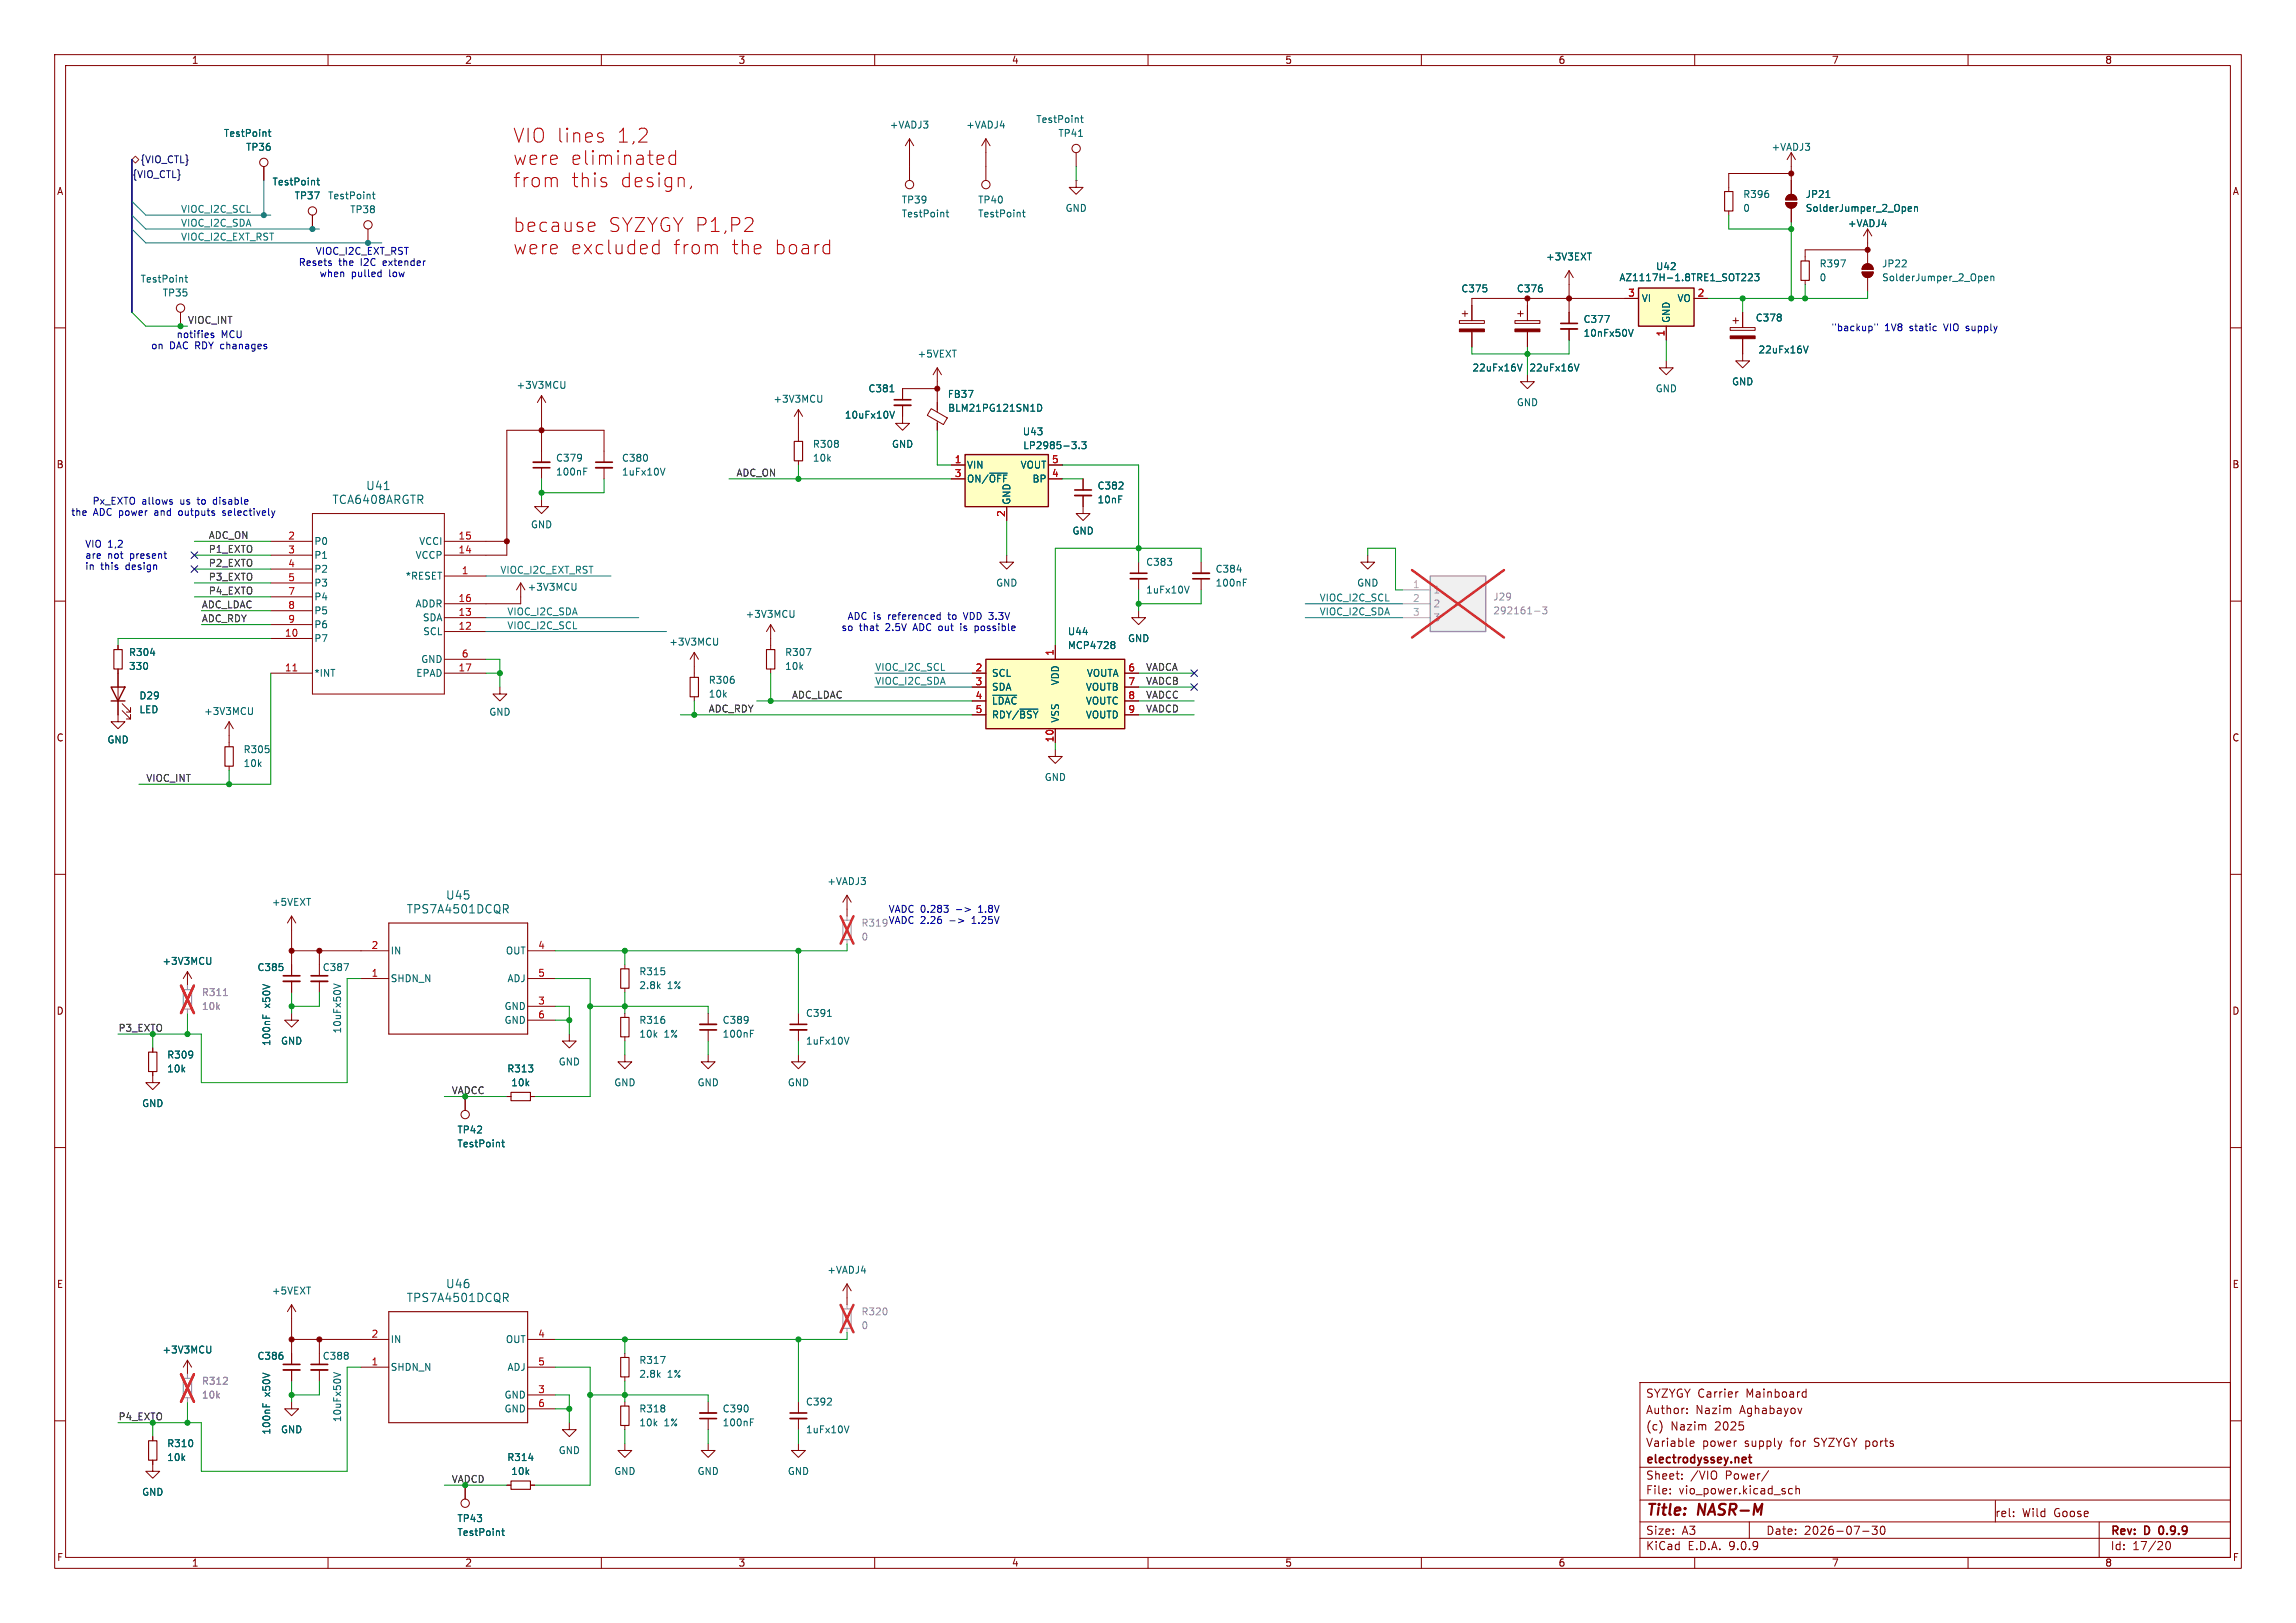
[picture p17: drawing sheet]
<svg xmlns="http://www.w3.org/2000/svg" width="420mm" height="297mm" viewBox="0 0 420 297" stroke-linecap="round" stroke-linejoin="round" font-family="sans-serif">
<defs><g id="words">
<g font-size="3.5" fill="#c20000">
<text x="93.7" y="26.3">VIO lines</text>
<text x="112.6" y="26.3">1,2</text>
<text x="93.7" y="30.4">were</text>
<text x="93.7" y="34.5">from</text>
<text x="104.2" y="30.4">eliminated</text>
<text x="104.3" y="34.5">this</text>
<text x="113.2" y="34.5">design,</text>
<text x="93.7" y="42.7">because</text>
<text x="93.7" y="46.8">were</text>
<text x="104.2" y="46.8">excluded</text>
<text x="111.1" y="42.7">SYZYGY P1,P2</text>
<text x="122.9" y="46.8">from</text>
<text x="133.5" y="46.8">the</text>
<text x="141.3" y="46.8">board</text>
</g>
<g font-size="2.8" fill="#840000">
<text x="301" y="277.9">Title:</text>
<text x="310.6" y="277.9">NASR-M</text>
</g>
<g font-size="2.1" fill="#006464">
<text x="66.9" y="89.9">U41</text>
<text x="60.7" y="92.4">TCA6408ARGTR</text>
<text x="74.3" y="167.4">TPS7A4501DCQR</text>
<text x="81.5" y="164.8">U45</text>
<text x="74.3" y="238.5">TPS7A4501DCQR</text>
<text x="81.5" y="235.9">U46</text>
</g>
<g font-size="2.1" fill="#840000">
<text x="301" y="256">SYZYGY Carrier</text>
<text x="319.4" y="256">Mainboard</text>
<text x="301" y="262">(c)</text>
<text x="301" y="259">Author:</text>
<text x="305.6" y="262">Nazim</text>
<text x="310.1" y="259">Nazim</text>
<text x="313.7" y="262">2025</text>
<text x="318.3" y="259">Aghabayov</text>
<text x="301" y="268.2">electrodyssey.net</text>
<text x="301" y="265">Variable</text>
<text x="311.4" y="265">power</text>
<text x="319.2" y="265">supply</text>
<text x="327.7" y="265">for</text>
<text x="332.1" y="265">SYZYGY ports</text>
<text x="301" y="273.7">File:</text>
<text x="301" y="271">Sheet:</text>
<text x="307.1" y="273.7">vio_power.kicad_sch</text>
<text x="309.2" y="271">/VIO</text>
<text x="315.7" y="271">Power/</text>
<text x="301" y="281.1">Size:</text>
<text x="307.6" y="281.1">A3</text>
<text x="323" y="281.1">Date:</text>
<text x="330" y="281.1">2026-07-30</text>
<text x="364.9" y="277.8">rel:</text>
<text x="369.9" y="277.8">Wild</text>
<text x="375.8" y="277.8">Goose</text>
<text x="386" y="281.3">Rev:</text>
<text x="392.4" y="281.3">D</text>
<text x="395.6" y="281.3">0.9.9</text>
<text x="301" y="283.9">KiCad</text>
<text x="308.7" y="283.9">E.D.A.</text>
<text x="316.3" y="283.9">9.0.9</text>
<text x="386" y="283.9">Id:</text>
<text x="390.1" y="283.9">17/20</text>
</g>
<g font-size="1.8" fill="#840000">
<text x="35" y="11.9">1</text>
<text x="85" y="11.9">2</text>
<text x="135" y="11.9">3</text>
<text x="185" y="11.9">4</text>
<text x="235" y="11.9">5</text>
<text x="285" y="11.9">6</text>
<text x="335" y="11.9">7</text>
<text x="385" y="11.9">8</text>
<text x="10.3" y="35.9">A</text>
<text x="408.3" y="35.9">A</text>
<text x="10.3" y="85.9">B</text>
<text x="408.2" y="85.9">B</text>
<text x="10.3" y="135.9">C</text>
<text x="408.2" y="135.9">C</text>
<text x="10.3" y="185.9">D</text>
<text x="408.2" y="185.9">D</text>
<text x="10.3" y="235.9">E</text>
<text x="408.3" y="235.9">E</text>
<text x="10.3" y="285.9">F</text>
<text x="35" y="286.9">1</text>
<text x="85" y="286.9">2</text>
<text x="135" y="286.9">3</text>
<text x="185" y="286.9">4</text>
<text x="235" y="286.9">5</text>
<text x="285" y="286.9">6</text>
<text x="335" y="286.9">7</text>
<text x="385" y="286.9">8</text>
<text x="408.3" y="285.9">F</text>
</g>
<g font-size="1.8" fill="#006464">
<text x="162.7" y="23.7">+VADJ3</text>
<text x="176.6" y="23.7">+VADJ4</text>
<text x="189.5" y="22.7">TestPoint</text>
<text x="40.9" y="25.2">TestPoint</text>
<text x="44.9" y="27.8">TP36</text>
<text x="193.5" y="25.2">TP41</text>
<text x="324" y="27.8">+VADJ3</text>
<text x="49.8" y="34.1">TestPoint</text>
<text x="53.8" y="36.7">TP37</text>
<text x="59.9" y="36.7">TestPoint</text>
<text x="64" y="39.2">TP38</text>
<text x="164.9" y="40">TestPoint</text>
<text x="164.9" y="37.4">TP39</text>
<text x="178.8" y="40">TestPoint</text>
<text x="178.8" y="37.4">TP40</text>
<text x="194.8" y="39">GND</text>
<text x="318.8" y="36.4">R396</text>
<text x="318.8" y="39">0</text>
<text x="330.2" y="36.4">JP21</text>
<text x="330.2" y="39">SolderJumper_2_Open</text>
<text x="337.9" y="41.8">+VADJ4</text>
<text x="282.7" y="47.9">+3V3EXT</text>
<text x="25.6" y="51.9">TestPoint</text>
<text x="267.2" y="53.7">C375</text>
<text x="277.4" y="53.7">C376</text>
<text x="296.1" y="51.7">AZ1117H-1.8TRE1_SOT223</text>
<text x="302.8" y="49.6">U42</text>
<text x="332.7" y="49.1">R397</text>
<text x="332.7" y="51.7">0</text>
<text x="344.2" y="49.1">JP22</text>
<text x="344.2" y="51.7">SolderJumper_2_Open</text>
<text x="29.7" y="54.5">TP35</text>
<text x="289.6" y="59.3">C377</text>
<text x="300.2" y="55.5">VI</text>
<text x="305.7" y="59.2" transform="rotate(-90 305.7 59.2)">GND</text>
<text x="306.7" y="55.5">VO</text>
<text x="321.1" y="59">C378</text>
<text x="167.8" y="65.6">+5VEXT</text>
<text x="289.6" y="61.8">10nFx50V</text>
<text x="321.6" y="64.9">22uFx16V</text>
<text x="94.4" y="71.3">+3V3MCU</text>
<text x="158.8" y="72">C381</text>
<text x="269.2" y="68.2">22uFx16V</text>
<text x="279.7" y="68.2">22uFx16V</text>
<text x="302.8" y="72">GND</text>
<text x="316.7" y="70.7">GND</text>
<text x="141.4" y="73.9">+3V3MCU</text>
<text x="154.4" y="76.8">10uFx10V</text>
<text x="173.3" y="73">FB37</text>
<text x="173.3" y="75.5">BLM21PG121SN1D</text>
<text x="277.4" y="74.5">GND</text>
<text x="148.6" y="82.1">R308</text>
<text x="163.1" y="82.1">GND</text>
<text x="187" y="79.9">U43</text>
<text x="187.1" y="82.4">LP2985-3.3</text>
<text x="101.6" y="84.7">C379</text>
<text x="101.6" y="87.2">100nF</text>
<text x="113.7" y="84.7">C380</text>
<text x="113.7" y="87.2">1uFx10V</text>
<text x="148.6" y="84.7">10k</text>
<text x="176.8" y="86">VIN</text>
<text x="176.8" y="88.5">ON/~{OFF}</text>
<text x="186.6" y="86">VOUT</text>
<text x="188.8" y="88.5">BP</text>
<text x="200.7" y="89.8">C382</text>
<text x="185" y="92.5" transform="rotate(-90 185 92.5)">GND</text>
<text x="200.7" y="92.3">10nF</text>
<text x="57.4" y="99.9">P0</text>
<text x="76.6" y="99.9">VCCI</text>
<text x="97" y="96.9">GND</text>
<text x="196.1" y="98">GND</text>
<text x="57.4" y="102.5">P1</text>
<text x="57.4" y="105">P2</text>
<text x="57.4" y="107.5">P3</text>
<text x="74.1" y="106.3">*RESET</text>
<text x="75.9" y="102.5">VCCP</text>
<text x="182.1" y="107.5">GND</text>
<text x="209.6" y="103.7">C383</text>
<text x="222.3" y="105">C384</text>
<text x="222.3" y="107.5">100nF</text>
<text x="248.2" y="107.5">GND</text>
<text x="57.4" y="110.1">P4</text>
<text x="57.4" y="112.6">P5</text>
<text x="75.9" y="111.4">ADDR</text>
<text x="77.3" y="113.9">SDA</text>
<text x="96.4" y="108.3">+3V3MCU</text>
<text x="136.3" y="113.3">+3V3MCU</text>
<text x="209.6" y="108.8">1uFx10V</text>
<text x="57.4" y="115.2">P6</text>
<text x="57.4" y="117.7">P7</text>
<text x="77.3" y="116.4">SCL</text>
<text x="122.3" y="118.3">+3V3MCU</text>
<text x="195.2" y="116.4">U44</text>
<text x="195.2" y="119">MCP4728</text>
<text x="206.2" y="117.7">GND</text>
<text x="23.5" y="120.2">R304</text>
<text x="23.5" y="122.8">330</text>
<text x="57.4" y="124.1">*INT</text>
<text x="76" y="124.1">EPAD</text>
<text x="77" y="121.5">GND</text>
<text x="129.5" y="125.3">R306</text>
<text x="143.5" y="120.2">R307</text>
<text x="143.5" y="122.8">10k</text>
<text x="181.4" y="124.1">SCL</text>
<text x="193.9" y="125.5" transform="rotate(-90 193.9 125.5)">VDD</text>
<text x="198.7" y="124.1">VOUTA</text>
<text x="25.4" y="130.7">LED</text>
<text x="25.4" y="128.2">D29</text>
<text x="37.2" y="131">+3V3MCU</text>
<text x="89.4" y="131.2">GND</text>
<text x="129.5" y="127.9">10k</text>
<text x="181.4" y="126.6">SDA</text>
<text x="181.4" y="129.1">~{LDAC}</text>
<text x="181.4" y="131.7">RDY/~{BSY}</text>
<text x="198.5" y="126.6">VOUTB</text>
<text x="198.5" y="129.1">VOUTC</text>
<text x="198.5" y="131.7">VOUTD</text>
<text x="19.6" y="136.2">GND</text>
<text x="193.9" y="132.3" transform="rotate(-90 193.9 132.3)">VSS</text>
<text x="44.5" y="138">R305</text>
<text x="44.5" y="140.6">10k</text>
<text x="191" y="143.1">GND</text>
<text x="49.6" y="166">+5VEXT</text>
<text x="151.2" y="162.2">+VADJ3</text>
<text x="29.6" y="176.8">+3V3MCU</text>
<text x="47" y="177.9">C385</text>
<text x="58.9" y="177.9">C387</text>
<text x="71.4" y="174.9">IN</text>
<text x="71.4" y="179.9">SHDN_N</text>
<text x="92.4" y="174.9">OUT</text>
<text x="92.7" y="179.9">ADJ</text>
<text x="116.8" y="178.7">R315</text>
<text x="49.6" y="184.5" transform="rotate(-90 49.6 184.5)">x50V</text>
<text x="92.2" y="185">GND</text>
<text x="116.8" y="181.2">2.8k</text>
<text x="122.1" y="181.2">1%</text>
<text x="49.6" y="191.5" transform="rotate(-90 49.6 191.5)">100nF</text>
<text x="51.3" y="191.4">GND</text>
<text x="62.6" y="189.2" transform="rotate(-90 62.6 189.2)">10uFx50V</text>
<text x="92.2" y="187.6">GND</text>
<text x="116.8" y="187.6">R316</text>
<text x="116.8" y="190.1">10k</text>
<text x="121.5" y="190.1">1%</text>
<text x="132.1" y="187.5">C389</text>
<text x="132.1" y="190.1">100nF</text>
<text x="147.3" y="186.3">C391</text>
<text x="147.3" y="191.4">1uFx10V</text>
<text x="30.5" y="193.9">R309</text>
<text x="30.5" y="196.4">10k</text>
<text x="92.7" y="196.4">R313</text>
<text x="102.1" y="195.2">GND</text>
<text x="25.9" y="202.8">GND</text>
<text x="93.4" y="199">10k</text>
<text x="112.3" y="199">GND</text>
<text x="127.5" y="199">GND</text>
<text x="144" y="199">GND</text>
<text x="83.6" y="207.6">TP42</text>
<text x="83.6" y="210.2">TestPoint</text>
<text x="151.2" y="233.3">+VADJ4</text>
<text x="49.6" y="237.1">+5VEXT</text>
<text x="71.4" y="246">IN</text>
<text x="92.4" y="246">OUT</text>
<text x="29.6" y="247.9">+3V3MCU</text>
<text x="47" y="249">C386</text>
<text x="58.9" y="249">C388</text>
<text x="71.4" y="251.1">SHDN_N</text>
<text x="92.7" y="251.1">ADJ</text>
<text x="116.8" y="249.8">R317</text>
<text x="49.6" y="255.6" transform="rotate(-90 49.6 255.6)">x50V</text>
<text x="92.2" y="256.1">GND</text>
<text x="116.8" y="252.3">2.8k</text>
<text x="122.1" y="252.3">1%</text>
<text x="147.3" y="257.4">C392</text>
<text x="49.6" y="262.6" transform="rotate(-90 49.6 262.6)">100nF</text>
<text x="51.3" y="262.5">GND</text>
<text x="62.6" y="260.3" transform="rotate(-90 62.6 260.3)">10uFx50V</text>
<text x="92.2" y="258.7">GND</text>
<text x="116.8" y="258.7">R318</text>
<text x="116.8" y="261.2">10k</text>
<text x="121.5" y="261.2">1%</text>
<text x="132.1" y="258.7">C390</text>
<text x="132.1" y="261.2">100nF</text>
<text x="147.3" y="262.5">1uFx10V</text>
<text x="30.5" y="265">R310</text>
<text x="30.5" y="267.6">10k</text>
<text x="92.7" y="267.6">R314</text>
<text x="102.1" y="266.3">GND</text>
<text x="25.9" y="273.9">GND</text>
<text x="93.4" y="270.1">10k</text>
<text x="112.3" y="270.1">GND</text>
<text x="127.5" y="270.1">GND</text>
<text x="144" y="270.1">GND</text>
<text x="83.6" y="281.3">TestPoint</text>
<text x="83.6" y="278.7">TP43</text>
</g>
<g font-size="1.8" fill="#000084">
<text x="24.1" y="32.7">{VIO_CTL}</text>
<text x="25.6" y="30.1">{VIO_CTL}</text>
</g>
<g font-size="1.8" fill="#008484">
<text x="33" y="41.6">VIOC_I2C_SDA</text>
<text x="33" y="39">VIOC_I2C_SCL</text>
<text x="33" y="44.1">VIOC_I2C_EXT_RST</text>
<text x="91.4" y="105.1">VIOC_I2C_EXT_RST</text>
<text x="92.7" y="112.7">VIOC_I2C_SDA</text>
<text x="241.3" y="112.7">VIOC_I2C_SDA</text>
<text x="241.3" y="110.1">VIOC_I2C_SCL</text>
<text x="92.7" y="115.2">VIOC_I2C_SCL</text>
<text x="160" y="122.8">VIOC_I2C_SCL</text>
<text x="160" y="125.4">VIOC_I2C_SDA</text>
</g>
<g font-size="1.8" fill="#0000c2">
<text x="57.7" y="46.8">VIOC_I2C_EXT_RST</text>
<text x="54.6" y="48.9">Resets</text>
<text x="58.4" y="50.9">when</text>
<text x="62" y="48.9">the</text>
<text x="64.2" y="50.9">pulled</text>
<text x="66.1" y="48.9">I2C</text>
<text x="70.3" y="48.9">extender</text>
<text x="71.3" y="50.9">low</text>
<text x="27.5" y="64.1">on</text>
<text x="31" y="64.1">DAC RDY chanages</text>
<text x="32.2" y="62.1">notifies</text>
<text x="40.5" y="62.1">MCU</text>
<text x="334.9" y="60.8">&quot;backup&quot;</text>
<text x="344.7" y="60.8">1V8</text>
<text x="349.4" y="60.8">static</text>
<text x="355.9" y="60.8">VIO supply</text>
<text x="12.9" y="94.6">the</text>
<text x="16.8" y="92.6">Px_EXTO allows</text>
<text x="17.1" y="94.6">ADC power</text>
<text x="28.5" y="94.6">and</text>
<text x="33.1" y="92.6">us</text>
<text x="33.2" y="94.6">outputs</text>
<text x="36.4" y="92.6">to</text>
<text x="39.5" y="92.6">disable</text>
<text x="41.4" y="94.6">selectively</text>
<text x="15.5" y="100.4">VIO 1,2</text>
<text x="15.5" y="102.5">are</text>
<text x="15.5" y="104.5">in</text>
<text x="18.4" y="104.5">this</text>
<text x="19.7" y="102.5">not</text>
<text x="23.1" y="104.5">design</text>
<text x="23.9" y="102.5">present</text>
<text x="154.9" y="113.6">ADC is</text>
<text x="162.6" y="113.6">referenced</text>
<text x="173.8" y="113.6">to</text>
<text x="176.8" y="113.6">VDD 3.3V</text>
<text x="153.8" y="115.7">so</text>
<text x="157.2" y="115.7">that</text>
<text x="162.1" y="115.7">2.5V</text>
<text x="167.4" y="115.7">ADC out</text>
<text x="176.4" y="115.7">is</text>
<text x="179.2" y="115.7">possible</text>
<text x="162.5" y="167.2">VADC 0.283</text>
<text x="179.3" y="167.2">1.8V</text>
<text x="162.5" y="169.3">VADC 2.26</text>
<text x="178.1" y="169.3">1.25V</text>
</g>
<g font-size="1.8" fill="#0f0f0f">
<text x="34.3" y="59.3">VIOC_INT</text>
<text x="134.6" y="87.3">ADC_ON</text>
<text x="38.1" y="98.7">ADC_ON</text>
<text x="38.1" y="101.3">P1_EXTO</text>
<text x="38.1" y="103.8">P2_EXTO</text>
<text x="38.1" y="106.3">P3_EXTO</text>
<text x="36.8" y="114">ADC_RDY</text>
<text x="36.8" y="111.4">ADC_LDAC</text>
<text x="38.1" y="108.9">P4_EXTO</text>
<text x="209.5" y="125.4">VADCB</text>
<text x="209.5" y="122.8">VADCA</text>
<text x="129.5" y="130.5">ADC_RDY</text>
<text x="144.8" y="127.9">ADC_LDAC</text>
<text x="209.5" y="127.9">VADCC</text>
<text x="209.5" y="130.5">VADCD</text>
<text x="26.7" y="143.2">VIOC_INT</text>
<text x="82.5" y="200.3">VADCC</text>
<text x="82.5" y="271.4">VADCD</text>
</g>
<g font-size="1.8" fill="#a90000">
<text x="297.7" y="54.4">3</text>
<text x="310.4" y="54.4">2</text>
<text x="304.5" y="61.7" transform="rotate(-90 304.5 61.7)">1</text>
<text x="174.6" y="84.8">1</text>
<text x="174.6" y="87.4">3</text>
<text x="192.3" y="84.8">5</text>
<text x="192.3" y="87.4">4</text>
<text x="183.9" y="94.7" transform="rotate(-90 183.9 94.7)">2</text>
<text x="52.6" y="98.8">2</text>
<text x="52.6" y="101.3">3</text>
<text x="83.8" y="98.8">15</text>
<text x="83.8" y="101.3">14</text>
<text x="52.6" y="103.9">4</text>
<text x="52.6" y="106.4">5</text>
<text x="84.4" y="105.2">1</text>
<text x="52.6" y="109">7</text>
<text x="52.6" y="111.5">8</text>
<text x="83.8" y="110.2">16</text>
<text x="83.8" y="112.8">13</text>
<text x="52" y="116.6">10</text>
<text x="52.6" y="114">9</text>
<text x="83.8" y="115.3">12</text>
<text x="52" y="122.9">11</text>
<text x="83.8" y="122.9">17</text>
<text x="84.4" y="120.4">6</text>
<text x="178.4" y="122.9">2</text>
<text x="178.4" y="125.5">3</text>
<text x="192.8" y="120.1" transform="rotate(-90 192.8 120.1)">1</text>
<text x="206.3" y="122.9">6</text>
<text x="206.3" y="125.5">7</text>
<text x="178.4" y="128">4</text>
<text x="178.4" y="130.6">5</text>
<text x="206.3" y="128">8</text>
<text x="206.3" y="130.6">9</text>
<text x="192.8" y="135.9" transform="rotate(-90 192.8 135.9)">10</text>
<text x="67.9" y="173.7">2</text>
<text x="98.4" y="173.7">4</text>
<text x="67.9" y="178.8">1</text>
<text x="98.4" y="178.8">5</text>
<text x="98.4" y="183.9">3</text>
<text x="98.4" y="186.4">6</text>
<text x="67.9" y="244.9">2</text>
<text x="98.4" y="244.9">4</text>
<text x="67.9" y="249.9">1</text>
<text x="98.4" y="249.9">5</text>
<text x="98.4" y="255">3</text>
<text x="98.4" y="257.6">6</text>
</g>
<g font-size="1.8" fill="#aaa">
<text x="258.4" y="107.7">1</text>
<text x="258.4" y="110.2">2</text>
<text x="258.4" y="112.8">3</text>
</g>
<g font-size="1.8" fill="#989898">
<text x="262.1" y="108.8">1</text>
<text x="262.1" y="111.4">2</text>
<text x="262.1" y="113.9">3</text>
<text x="273.1" y="112.6">292161-3</text>
<text x="273.1" y="110.1">J29</text>
<text x="157.5" y="169.8">R319</text>
<text x="157.5" y="172.3">0</text>
<text x="36.8" y="182.5">R311</text>
<text x="36.8" y="185">10k</text>
<text x="157.5" y="240.9">R320</text>
<text x="157.5" y="243.4">0</text>
<text x="36.8" y="253.6">R312</text>
<text x="36.8" y="256.1">10k</text>
</g>
<g font-size="1.8" fill="#009600">
<text x="21.6" y="188.9">P3_EXTO</text>
<text x="21.6" y="260">P4_EXTO</text>
</g>
</g></defs>
<g fill="none" stroke="#840000" stroke-width=".18">
<path d="M10 10h400v277h-400zM12 12h396v273h-396zM60 10v2M110 10v2M160 10v2M210 10v2M260 10v2M310 10v2M360 10v2M10 60h2M408 60h2M10 110h2"/>
<path d="M408 110h2M10 160h2M408 160h2M53.3 176.5v2.1M53.3 179.6v2M27.9 191.8v.7M27.9 196.1v.8M10 210h2M408 210h2M300 253h108v32h-108zM308.6 258.5v.2M308.6 257.8v.1"/>
<path d="M317.9 254.7l-.3 .1M329.6 257.7l-.4 1M329.8 254.8h.6M329.8 255.6h.6M330.4 254.2v1.5M10 260h2M300 278.5h108M300 274.5h108M300 268.5h108M303.9 260.6v1M305.5 273.2v.2M305.5 272.5v.1"/>
<path d="M307.7 270.5v.2M307.7 269.8v.1M309.2 264.6h.6M309.2 263.8l.5-.1 .2 .3-.7 .2M320 278.5v3M323.5 269.1l-1.3 1.9M325.9 263.7l-.3 1M327.9 272.5l-.5-.1-.2 .3v.4l.1 .2h.6M328.5 272.5l.2-.1 .4 .1 .1 .9M328.5 271.9v1.5M342.4 279.3h1l-.5 .6 .4 .1v.6l-.2 .2h-.4l-.3-.2M344.1 279.4l.2-.1a.8 .8 0 0 1 .5 .7 .8 .8 0 0 1-.5 .8l-.2-.2-.2-.4z"/>
<path d="M365 274.6v3.9M368.3 277.4v.1M368.3 276.6v.2M384 278.5v6.5M408 260h2M60 285v2M110 285v2M160 285v2M210 285v2M260 285v2M300 281.5h108M310 285v2"/>
<path d="M340.7 280.2h1.2M360 285v2M396.3 282.2l.2-.1a.8 .8 0 0 1 .5 .7 .8 .8 0 0 1-.5 .8l-.2-.2-.1-.4z"/>
</g>
<path d="M51.8 178.6h3.1M319.2 266.7l.2 .3-.7 .2M319.3 267.6l-.1 .1M319.8 266.7h.6M320 266.2v1.3l.4 .2M395 279.6v.9" fill="none" stroke="#840000" stroke-width=".3"/>
<path d="M51.8 179.6h3.1" fill="none" stroke="#840000" stroke-width=".33"/>
<path d="M48.1 185.7v.6M48.7 185.9v.4" fill="none" stroke="#006464" stroke-width=".18"/>
<path d="M27.2 192.5h1.5v3.6h-1.5z" fill="none" stroke="#840000" stroke-width=".2"/>
<path d="M33.5 181.1h1.6v3.6h-1.6z" fill="none" stroke="#a1a1a1" stroke-width=".2"/>
<path d="M34.3 180.3v.8M34.3 184.7v.7" fill="none" stroke="#a1a1a1" stroke-width=".18"/>
<path d="M40.9 182.2h.7" fill="none" stroke="#989898" stroke-width=".18"/>
<path d="M33.1 180.4l2.4 5M35.5 180.4l-2.4 5" fill="none" stroke="#e12e31" stroke-width=".46"/>
<path d="M180.3 120.7h25.4v12.7h-25.4z" fill="#ffffc2"/>
<path d="M180.3 120.7h25.4v12.7h-25.4z" fill="none" stroke="#840000" stroke-width=".25"/>
<g fill="none" stroke="#840000" stroke-width=".18">
<path d="M304.8 66v1.3h1.3l-1.3 1.3-1.3-1.3h1.3M193 118.1v2.6M177.8 123.2h2.5M177.8 125.7h2.5M177.8 128.3h2.5M177.8 130.8h2.5M193 133.4v2.5M205.7 123.2h2.6M205.7 125.7h2.6M205.7 128.3h2.6M205.7 130.8h2.6M34.3 177.8l-.8 1.3"/>
<path d="M34.3 177.8l.8 1.3M34.3 177.8v2.5M104.1 260.3v1.3h1.3l-1.3 1.3-1.2-1.3h1.2"/>
</g>
<path d="M203.4 117.4h.3l.2 .3-.2 .3M203.4 118h.3M203.7 118l.2 .2v.2l-.1 .2-.4 .1M181.6 127.2h4.4M186.5 129.8h3.4M38.6 175.2v1l-.2 .2-.3 .1" fill="none" stroke="#006464" stroke-width=".18"/>
<path d="M299.7 52.7h10.2v7h-10.2z" fill="#ffffc2"/>
<path d="M299.7 52.7h10.2v7h-10.2zM20.3 125.7h2.6l-1.3 2.6zM20.3 128.3h2.6" fill="none" stroke="#840000" stroke-width=".25"/>
<g fill="none" stroke="#840000" stroke-width=".18">
<path d="M166.4 25.4v2.5M166.4 30.5v2.5M166.4 25.4l-.8 1.3M166.4 25.4l.7 1.3M180.3 25.4v2.5M180.3 30.5v2.5M180.3 25.4l-.7 1.3M180.3 25.4l.8 1.3M196.8 33v1.3h1.3l-1.3 1.3-1.2-1.3h1.2M196.8 33h.1M196.8 27.9v2.6M316.2 34.3v.8"/>
<path d="M316.2 38.6v.8M326.6 37.1h2.1a1.02 1.02 0 0 1-1 1 1.02 1.02 0 0 1-1.1-1zM326.9 35.9a1.02 1.02 0 0 1 1.1-.3 1.02 1.02 0 0 1 .7 1h-2.1zM327.7 27.9l-.8 1.3M327.7 27.9l.7 1.3M327.7 27.9v2.6M327.7 33v2.6M327.7 38.1v2.5M267 58.7h4.5v.5h-4.5zM267.5 57.4h1M268 56.9v1M269.2 55.9v2.8"/>
<path d="M277.1 58.7h4.6v.5h-4.6zM277.6 57.4h1M278.1 56.9v1M279.4 55.9v2.8M287 49.5l-.7 1.3M287 49.5l.8 1.3M287 49.5v2.6M287 57.2v2M297.2 54.6h2.5M304.8 59.7v2.5M309.9 54.6h2.5M316.5 59.9h4.6v.6h-4.6z"/>
<path d="M317 58.7h1M317.5 58.2v1M318.8 57.2v2.7M330.2 47v.8M330.2 51.3v.8M340.6 49.8h2a1.02 1.02 0 0 1-1 1 1.02 1.02 0 0 1-1-1zM340.9 48.6a1.02 1.02 0 0 1 1.1-.3 1.02 1.02 0 0 1 .6 1h-2zM341.6 41.9v2.6M341.6 45.7v2.6M341.6 50.8v2.5M341.6 41.9l-.7 1.3M341.6 41.9l.8 1.3"/>
<path d="M99.1 72.4v2.5M99.1 72.4l-.8 1.3M99.1 72.4l.7 1.3M146 74.9v2.6M146 74.9l-.7 1.3M146 74.9l.8 1.3M269.2 60.7v2.8M279.4 68.6v1.3h1.3l-1.3 1.2-1.3-1.2h1.3M279.4 60.7v2.8M287 60.2v2M318.8 62v4h1.2l-1.2 1.3-1.3-1.3h1.3M49.5 99.1h7.6"/>
<path d="M57.1 94h24.2v33h-24.2zM81.3 99.1h7.6M99.1 91.4v1.3h1.2l-1.2 1.3-1.3-1.3h1.3M99.1 82.6v2M99.1 85.6v2M110.5 82.6v2M110.5 85.6v2M146 80v.8M146 84.3v.8M198.1 90.7v3.3h1.3l-1.3 1.3-1.3-1.3h1.3M198.1 87.6v2.1M21.6 118.1v.8"/>
<path d="M49.5 101.6h7.6M49.5 104.1h7.6M49.5 106.7h7.6M49.5 109.2h7.6M49.5 111.8h7.6M49.5 114.3h7.6M49.5 116.8h7.6M81.3 101.6h7.6M81.3 110.5h7.6M81.3 113h7.6M81.3 115.6h7.6M81.3 105.4h7.6"/>
<path d="M95.2 106.7l-.7 1.3M95.2 106.7l.8 1.3M95.2 106.7v2.5M127 119.4l-.8 1.3M127 119.4l.8 1.3M127 119.4v2.5M141 114.3l-.8 1.3M141 114.3l.7 1.3M141 114.3v2.5M141 118.1v.8M184.1 101.6v1.3h1.3l-1.3 1.2-1.2-1.2h1.2M219.7 102.9v2"/>
<path d="M219.7 105.9v2.1M21.6 122.4v9.7h1.3l-1.3 1.3-1.3-1.3h1.3M22.4 130l1.5 1.6v-.8v.8h-.8M22.4 128.8l1.5 1.5v-.8v.8h-.8M41.9 132.1l-.8 1.3M41.9 132.1l.8 1.3M41.9 132.1v2.5M49.5 123.2h7.6M81.3 123.2h7.6M81.3 120.7h7.6M91.4 125.7v1.3h1.3l-1.3 1.3-1.2-1.3h1.2M127 123.2v.8"/>
<path d="M127 127.5v.8M141 122.4v.8M193 137.2v1.2h1.3l-1.3 1.3-1.2-1.3h1.2M66 174h5.1M66 179.1h5.1M96.5 174h5.1M96.5 179.1h5.1M114.3 176.5v.8M154.9 163.8v2.6M154.9 163.8l-.7 1.3M154.9 163.8l.8 1.3M27.9 196.9v1.2h1.3l-1.3 1.3-1.2-1.3h1.2"/>
<path d="M96.5 184.2h5.1M96.5 186.7h5.1M104.1 189.2v1.3h1.3l-1.3 1.3-1.2-1.3h1.2M114.3 193v1.3h1.3l-1.3 1.3-1.3-1.3h1.3M114.3 180.8v.8M114.3 185.4v.8M114.3 189.7v.8M129.5 193v1.3h1.3l-1.3 1.3-1.2-1.3h1.2M129.5 185.4v2.1M129.5 188.5v2M146 193v1.3h1.3l-1.3 1.3-1.2-1.3h1.2M146 185.4v2.1"/>
<path d="M146 188.5v2M85.1 200.7v2.5M92.7 200.7h.8M97 200.7h.8M154.9 234.9l-.7 1.3M154.9 234.9l.8 1.3M154.9 234.9v2.6M34.3 248.9l-.8 1.3M34.3 248.9l.8 1.3M34.3 248.9v2.6M53.3 247.6v2.1M53.3 250.7v2"/>
<path d="M66 245.1h5.1M66 250.2h5.1M96.5 245.1h5.1M96.5 250.2h5.1M96.5 255.3h5.1M96.5 257.8h5.1M114.3 247.6v.8M114.3 252v.7M114.3 256.5v.8M129.5 256.5v2.1M129.5 259.6v2M146 256.5v2.1"/>
<path d="M146 259.6v2M27.9 262.9v.8M27.9 267.2v.8M85.1 271.8v2.5M92.7 271.8h.8M97 271.8h.8M114.3 264.2v1.2h1.3l-1.3 1.3-1.3-1.3h1.3M114.3 260.9v.7M129.5 264.2v1.2h1.3l-1.3 1.3-1.2-1.3h1.2M146 264.2v1.2h1.3l-1.3 1.3-1.2-1.3h1.2"/>
<circle cx="166.4" cy="33.8" r=".76"/>
<circle cx="180.3" cy="33.8" r=".76"/>
<circle cx="196.9" cy="27.2" r=".76"/>
<circle cx="85.1" cy="204" r=".76"/>
<circle cx="85.1" cy="275.1" r=".76"/>
</g>
<g fill="none" stroke="#006464" stroke-width=".18">
<path d="M173.1 38.8h.4M173.2 38.4v1.1l.3 .2M183 23h.8M187 38.8h.5M187.2 38.4v1.1l.3 .2M197.3 25h.7M197.7 21.6h.4M197.8 21.2v1l.3 .2M334 36.1h.7M349.1 38.3l.6-.2-.1-.2-.4-.1-.1 .2v.6h.5M350.2 38l.2-.2 .3 .1 .1 .8M350.2 37.8v.9"/>
<path d="M290.4 46.3h.7M293.5 57.7h.9l-.6 1.3M318.6 51.4h.7M319.3 50.2v.5M319.8 50.2l.5-.1 .2 .4-.7 .9h.7M321 50.1h.8l-.5 .5 .4 .1v.6l-.2 .1-.5-.1M336.7 47.6h.9l-.6 1.2M344.3 41.1h.7M363 51l.6-.2v-.2l-.4-.1-.2 .2 .1 .6h.5M364.2 50.7l.2-.2 .3 .1v.8M364.2 50.5v.9M103.3 69.8v1l-.1 .2-.4 .1"/>
<path d="M150.3 72.3v1.1l-.1 .1-.4 .1M277.6 66.6l.4 1.3 .4-1.3M288 66.6l.4 1.3 .4-1.3M297.9 60.3l.4 1.2 .4-1.2M329.9 63.3l.4 1.3 .4-1.3M70.3 89.6h.9M106.8 86.3h.4M106.8 85.7h.6M121.6 85.7l-.4 1.2M27.5 119.5h.8M105.4 106.8v1l-.2 .2h-.3M131.3 116.8v1l-.2 .2-.3 .1"/>
<path d="M145.2 111.7v1l-.1 .2-.4 .1M147.5 118.7h.8l-.5 1.3M226.3 104.3h.8M227.4 106.6h.5M227.4 106h.6M46.2 129.5v1l-.1 .2-.4 .1M92.1 165.5h.6l.3 .3-.2 .5h-.7M92.5 166.3l.5 .8M137.3 189.1h.4M137.3 188.5h.6M151.4 186h.7M155.3 189.8l-.4 1.3"/>
<path d="M91.8 209h.5M92 208.6v1.1l.3 .2M92.1 236.7h.6l.3 .3-.2 .4-.7 .1M92.5 237.5l.5 .7M157.6 232.6h.8M38.6 246.3v1.1l-.2 .1-.3 .1M48.1 256.8v.6M48.7 257v.4M120.8 248.2h.9l-.6 1.3M137.3 259.7h.6M92 279.7v1.1l.3 .2M96.7 266.9h.8"/>
<path d="M137.3 260.3h.4M155.3 260.9l-.4 1.3M91.8 280.1h.5"/>
</g>
<g fill="none" stroke="#840000" stroke-width=".2">
<path d="M315.5 35.1h1.5v3.5h-1.5zM329.4 47.8h1.6v3.5h-1.6zM145.3 80.8h1.5v3.5h-1.5zM20.8 118.9h1.6v3.5h-1.6zM140.2 118.9h1.5v3.5h-1.5zM126.2 124h1.6v3.5h-1.6zM71.1 168.9h25.4v20.3h-25.4zM113.5 177.3h1.6v3.5h-1.6zM93.5 199.9h3.5v1.5h-3.5zM113.5 186.2h1.6v3.5h-1.6zM71.1 240h25.4v20.3h-25.4zM113.5 248.4h1.6v3.6h-1.6z"/>
<path d="M113.5 257.3h1.6v3.6h-1.6zM27.2 263.7h1.5v3.5h-1.5zM93.5 271h3.5v1.5h-3.5z"/>
</g>
<g fill="#840000" stroke="#840000" stroke-width=".18">
<path d="M267 60.2h4.5v.5h-4.5z"/>
<path d="M277.1 60.2h4.6v.5h-4.6z"/>
<path d="M340.6 49.8h2a1.02 1.02 0 0 1-1 1 1.02 1.02 0 0 1-1-1z"/>
<path d="M340.9 48.6a1.02 1.02 0 0 1 1.1-.3 1.02 1.02 0 0 1 .6 1h-2z"/>
<path d="M326.6 37.1h2.1a1.02 1.02 0 0 1-1 1 1.02 1.02 0 0 1-1.1-1z"/>
<path d="M326.9 35.9a1.02 1.02 0 0 1 1.1-.3 1.02 1.02 0 0 1 .7 1h-2.1z"/>
<path d="M316.5 61.5h4.6v.5h-4.6z"/>
</g>
<path d="M285.5 59.2h3M97.5 85.6h3.1M109 84.6h3M196.6 89.7h3M218.2 105.9h3M128 188.5h3.1M144.5 187.5h3.1M51.8 249.7h3.1M128 259.6h3.1M144.5 258.6h3.1" fill="none" stroke="#840000" stroke-width=".3"/>
<path d="M285.5 60.2h3M97.5 84.6h3.1M109 85.6h3M196.6 90.7h3M218.2 104.9h3M128 187.5h3.1M144.5 188.5h3.1M51.8 250.7h3.1M128 258.6h3.1M144.5 259.6h3.1" fill="none" stroke="#840000" stroke-width=".33"/>
<path d="M53.6 122.8h.7" fill="none" stroke="#a90000" stroke-width=".18"/>
<path d="M154.2 168.4h1.5v3.6h-1.5zM154.2 239.5h1.5v3.6h-1.5zM33.5 252.2h1.6v3.6h-1.6z" fill="none" stroke="#a1a1a1" stroke-width=".2"/>
<path d="M154.9 167.6v.8M154.9 172v.7M154.9 238.8v.7M34.3 251.5v.7M34.3 255.8v.7M154.9 243.1v.7" fill="none" stroke="#a1a1a1" stroke-width=".18"/>
<path d="M153.8 167.7l2.3 5M156.1 167.7l-2.3 5M153.8 238.8l2.3 5M156.1 238.8l-2.3 5M33.1 251.5l2.4 5M35.5 251.5l-2.4 5" fill="none" stroke="#e12e31" stroke-width=".46"/>
<path d="M176.5 83.2h15.3v9.5h-15.3z" fill="#ffffc2"/>
<path d="M176.5 83.2h15.3v9.5h-15.3z" fill="none" stroke="#840000" stroke-width=".25"/>
<g fill="none" stroke="#840000" stroke-width=".18">
<path d="M48.3 30.5v2.5M57.1 39.4v2.5M33 57.2v2.5M67.3 41.9v2.6M165.1 74.2v3.3h1.3l-1.3 1.2-1.3-1.2h1.3M165.1 71.1v2.1M170.3 74.8l3 1.7-.7 1.2-3-1.7zM171.4 67.3v2.6M171.4 73.7v1.7M171.4 77.1v1.6M171.4 67.3l-.7 1.3M171.4 67.3l.8 1.3"/>
<path d="M174 85.1h2.5M174 87.6h2.5M184.1 92.7v2.6M191.8 85.1h2.5M191.8 87.6h2.5M208.3 111.8v1.2h1.2l-1.2 1.3-1.3-1.3h1.3M208.3 102.9v2M208.3 105.9v2.1M250.2 101.6v1.3h1.3l-1.3 1.2-1.3-1.2h1.3M41.9 135.9v.8M41.9 140.2v.8M53.3 167.6v2.6"/>
<path d="M53.3 167.6l-.7 1.3M53.3 167.6l.8 1.3M53.3 238.8l-.7 1.2M53.3 238.8l.8 1.2M53.3 238.8v2.5M53.3 256.5v1.3h1.3l-1.3 1.3-1.2-1.3h1.2M58.4 247.6v2.1M58.4 250.7v2M27.9 268v1.2h1.3l-1.3 1.3-1.2-1.3h1.2"/>
<circle cx="48.3" cy="29.7" r=".76"/>
<circle cx="57.2" cy="38.6" r=".76"/>
<circle cx="33" cy="56.4" r=".76"/>
<circle cx="67.3" cy="41.1" r=".76"/>
</g>
<g fill="none" stroke="#006464" stroke-width=".18">
<path d="M49.1 24.1h.5M49.2 23.7v1.1l.4 .2M58 33h.4M58.1 32.6v1.1l.3 .2M68.1 35.5h.5M68.3 35.1v1.1l.3 .2M33.8 50.8h.5M34 50.4v1.1l.3 .1M162.8 75.3l.4 1.2 .4-1.2M162.8 71.7h.7M189.8 74a.64 .64 0 0 1 .8 .6 .64 .64 0 0 1-.8 .7zM181 86.6h3.3"/>
<path d="M196.1 80.8h.7l-.4 .5M196.7 81.4l.1 .2-.1 .5M197.4 82v.1M197.9 80.8h.8l-.5 .5 .4 .1v.6l-.2 .1-.5-.1M217.5 107.3l-.4 1.2M61 251.2l1.3 .4-1.3 .4"/>
</g>
<path d="M163.6 73.2h3M206.8 104.9h3M56.9 249.7h3" fill="none" stroke="#840000" stroke-width=".3"/>
<path d="M163.6 74.2h3M206.8 105.9h3M56.9 250.7h3" fill="none" stroke="#840000" stroke-width=".33"/>
<path d="M41.1 136.7h1.6v3.5h-1.6z" fill="none" stroke="#840000" stroke-width=".2"/>
<path d="M261.6 105.4h10.2v10.2h-10.2z" fill="#f0f0f0"/>
<path d="M261.6 105.4h10.2v10.2h-10.2z" fill="none" stroke="#a1a1a1" stroke-width=".25"/>
<path d="M256.5 108h5.1M256.5 110.5h5.1M256.5 113h5.1M34.3 180.3v.8M34.3 184.7v.7M34.3 251.5v.7M34.3 255.8v.7" fill="none" stroke="#a1a1a1" stroke-width=".18"/>
<path d="M280.7 111.9h1M282.2 111.1h.8l-.5 .5 .4 .1v.5l-.2 .1-.5-.1M40.9 182.2h.7" fill="none" stroke="#989898" stroke-width=".18"/>
<path d="M258.3 104.3l16.8 12.4M275.1 104.3l-16.8 12.4M33.1 180.4l2.4 5M35.5 180.4l-2.4 5M33.1 251.5l2.4 5M35.5 251.5l-2.4 5" fill="none" stroke="#e12e31" stroke-width=".46"/>
<path d="M56.9 178.6h3" fill="none" stroke="#840000" stroke-width=".3"/>
<path d="M56.9 179.6h3" fill="none" stroke="#840000" stroke-width=".33"/>
<g fill="none" stroke="#840000" stroke-width=".18">
<path d="M48.3 30.5v2.5M57.1 39.4v2.5M166.4 27.9v2.6M180.3 27.9v2.6M327.7 31.8h-11.5v2.5M327.7 30.5v5.1M327.7 38.1v2.5M279.4 54.6v4.1M287 52.1v7.1M299.7 54.6h-30.5v4.1M304.8 59.7v2.5M309.9 54.6h2.5"/>
<path d="M318.8 57.2v2.7M341.6 44.5v1.2h-11.4v1.3M99.1 74.9v7.7M146 77.5v2.5M165.1 74.2v2M171.4 69.9v5M171.4 77.5v1.2M171.4 71.1h-6.3v2.1M269.2 60.7v2.8M279.4 60.7v2.8M287 60.2v2M318.8 62v2.8"/>
<path d="M88.9 99.1h3.8M110.5 82.6v-3.9h-17.8v22.9h-3.8M174 85.1h2.5M174 87.6h2.5M184.1 92.7v2.6M191.8 85.1h2.5M191.8 87.6h2.5M198.1 87.6v2.1M198.1 90.7v2M21.6 118.1v.8M95.2 109.2v1.3h-6.3M141 116.8v1.3"/>
<path d="M193 118.1v2.6M21.6 122.4v3.3M21.6 128.3v2.5M41.9 134.6v1.3M127 121.9v1.3M177.8 123.2h2.5M177.8 125.7h2.5M177.8 128.3h2.5M177.8 130.8h2.5M193 133.4v2.5M205.7 123.2h2.6M205.7 125.7h2.6"/>
<path d="M205.7 128.3h2.6M205.7 130.8h2.6M53.3 170.2v8.4M53.3 179.6v2M53.3 174h12.7M58.4 174v4.6M58.4 179.6v2M154.9 166.4v1.2M27.9 191.8v.7M27.9 196.1v.8M53.3 185.4v1.3h1.3l-1.3 1.3-1.2-1.3h1.2M85.1 200.7v2.5"/>
<path d="M92.7 200.7h.8M97 200.7h.8M154.9 237.5v1.3M53.3 241.3v8.4M53.3 250.7v2M53.3 245.1h12.7M58.4 245.1v2.5M27.9 262.9v.8M27.9 267.2v.8M85.1 271.8v2.5M92.7 271.8h.8M97 271.8h.8"/>
</g>
<g fill="none" stroke="#006464" stroke-width=".18">
<path d="M49.1 24.1h.5M49.2 23.7v1.1l.4 .2M58 33h.4M58.1 32.6v1.1l.3 .2M334 36.1h.7M349.1 38.3l.6-.2-.1-.2-.4-.1-.1 .2v.6h.5M350.2 38l.2-.2 .3 .1 .1 .8M350.2 37.8v.9M290.4 46.3h.7M293.5 57.7h.9l-.6 1.3M318.6 51.4h.7M319.3 50.2v.5"/>
<path d="M319.8 50.2l.5-.1 .2 .4-.7 .9h.7M321 50.1h.8l-.5 .5 .4 .1v.6l-.2 .1-.5-.1M344.3 41.1h.7M162.8 75.3l.4 1.2 .4-1.2M162.8 71.7h.7M189.8 74a.64 .64 0 0 1 .8 .6 .64 .64 0 0 1-.8 .7zM277.6 66.6l.4 1.3 .4-1.3M288 66.6l.4 1.3 .4-1.3M297.9 60.3l.4 1.2 .4-1.2M329.9 63.3l.4 1.3 .4-1.3M181 86.6h3.3M196.1 80.8h.7l-.4 .5"/>
<path d="M196.7 81.4l.1 .2-.1 .5M197.4 82v.1M197.9 80.8h.8l-.5 .5 .4 .1v.6l-.2 .1-.5-.1M27.5 119.5h.8M203.4 117.4h.3l.2 .3-.2 .3M203.4 118h.3M203.7 118l.2 .2v.2l-.1 .2-.4 .1M181.6 127.2h4.4M186.5 129.8h3.4M38.6 175.2v1l-.2 .2-.3 .1M62.9 176.3h.9l-.6 1.3M48.1 185.7v.6"/>
<path d="M48.7 185.9v.4M61 180l1.3 .5-1.3 .4M91.8 209h.5M92 208.6v1.1l.3 .2M38.6 246.3v1.1l-.2 .1-.3 .1M48.1 256.8v.6M48.7 257v.4M92 279.7v1.1l.3 .2M96.7 266.9h.8M91.8 280.1h.5"/>
</g>
<path d="M24.1 29.2l.7-.6 .6 .6-.6 .6z" fill="none" stroke="#725600" stroke-width=".18"/>
<path d="M24.1 29.2v28" fill="none" stroke="#000084" stroke-width=".3"/>
<g fill="none" stroke="#009600" stroke-width=".18">
<path d="M196.8 30.5v2.5M316.2 39.4v2.5h11.5M24.1 57.2l2.6 2.5h7.6M318.8 54.6v2.6M327.7 40.6v14M330.2 52.1v2.5M341.6 53.3v1.3h-29.2M171.4 78.7v6.4h2.6M279.4 63.5v5.1M287 62.2v2.6h-17.8v-1.3M304.8 62.2v3.8M35.6 99.1h13.9"/>
<path d="M99.1 87.6v3.8M110.5 87.6v2.6h-11.4M133.3 87.6h40.7M146 85.1v2.5M184.1 95.3v6.3M194.3 85.1h14v17.8M194.3 87.6h3.8M35.6 101.6h13.9M35.6 104.1h13.9M35.6 109.2h13.9M35.6 106.7h13.9M36.8 114.3h12.7"/>
<path d="M36.8 111.8h12.7M49.5 116.8h-27.9v1.3M208.3 108v3.8M219.7 102.9v-2.6h-26.7v17.8M219.7 108v2.5h-11.4M250.2 101.6v-1.3h5.1v7.7h1.2M49.5 123.2v20.3h-24.1M88.9 123.2h2.5M88.9 120.7h2.5v5M124.5 130.8h53.3M127 128.3v2.5M138.4 128.3h39.4"/>
<path d="M141 123.2v5.1M193 135.9v1.3M208.3 123.2h10.1M208.3 125.7h10.1M208.3 128.3h10.1M208.3 130.8h10.1M41.9 141v2.5M66 179.1h-2.5v19h-26.7v-8.9h-15.2M101.6 179.1h6.3v21.6h-10.1M114.3 174v2.5M146 174v11.4M154.9 172.7v1.3h-53.3"/>
<path d="M27.9 189.2v2.6M34.3 185.4v3.8M53.3 181.6v3.8M58.4 181.6v2.6h-5.1M101.6 184.2h2.5v5M101.6 186.7h2.5M107.9 184.2h21.6v1.2M114.3 181.6v3.8M114.3 190.5v2.5M129.5 190.5v2.5M146 190.5v2.5M81.3 200.7h11.4"/>
<path d="M34.3 256.5v3.8M53.3 252.7v3.8M58.4 252.7v2.6h-5.1M66 250.2h-2.5v19h-26.7v-8.9h-15.2M101.6 250.2h6.3v21.6h-10.1M101.6 255.3h2.5v5M101.6 257.8h2.5M107.9 255.3h21.6v1.2M114.3 245.1v2.5M114.3 252.7v3.8M146 245.1v11.4M154.9 243.8v1.3h-53.3"/>
<path d="M27.9 260.3v2.6M81.3 271.8h11.4M114.3 261.6v2.6M129.5 261.6v2.6M146 261.6v2.6"/>
</g>
<path d="M24.1 36.8l2.6 2.6h22.8M24.1 39.4l2.6 2.5h31.7M48.3 33v6.4M24.1 41.9l2.6 2.6h43.1M88.9 113h27.9M88.9 105.4h22.9M88.9 115.6h33M238.8 110.5h17.7M238.8 113h17.7M160 123.2h17.8M160 125.7h17.8" fill="none" stroke="#008484" stroke-width=".18"/>
<path d="M35 103.5l1.2 1.2M35 101l1.2 1.2M36.2 103.5l-1.2 1.2M36.2 101l-1.2 1.2M217.8 122.6l1.2 1.2M217.8 125.1l1.2 1.2M219 122.6l-1.2 1.2M219 125.1l-1.2 1.2" fill="none" stroke="#000084" stroke-width=".18"/>
<g fill="none" stroke="#0000c2" stroke-width=".18">
<path d="M60.6 48.2v.3M69.3 49.8h.4M69.7 49.4v1.2M69.7 50.6h-.4M342.3 59.7l.2 .2-.2 .6M342.9 59.3v.2M343.4 59.3v.2M354.1 59.7h.1M39.1 61l-.3-.1-.2 .2 .1 .2 .4 .1v.3h-.5M354.2 60.5h-.1M31.4 91.8l.2 .2-.2 .3M31.4 91.4l.1 .1"/>
<path d="M40.7 94.3h.2M40.9 93.5l-.2 .2 .2 .2M50.3 93.5l-.3 .8M30 101.3h.5M30.4 102.2h.1M171.5 113.3h.5M171.5 112.6h.5M172 112.1v1.3M175.8 114.6v.8M175.8 114.1v.1M176.2 112.1l.4 1.3M178.4 114.6v1.2"/>
<path d="M178.4 115.3l.3 .1M178.7 114.6h-.3M172.7 165.7h.7l-.4 .5M173.3 166.2l.1 .2-.1 .5M173.7 168.5h1M175 166.5h.9M175.3 168.1l1 .4-1 .4M176.5 166.1l1 .4-1 .3"/>
</g>
<g fill="none" stroke="#c20000" stroke-width=".18">
<path d="M101.8 32.6l.1 .2v1.4M110 25.2l.4 .3-.1 .4-.3 .1M110 24.3l.3 .1M110.9 33.5l.1 .2-.1 .4M121.3 28.5l.1 .5-1.2 .2M123.6 27.5v2.6M123.6 28.5l-.7-.1-.5 .5v.7l.2 .4 .3 .1 .7-.1M126.5 34.1l-.3 .4M137.5 39.9a.69 .69 0 0 1 .1 1l-1.4 1.5h1.5M108 40.7l.7 .1 .1 .5-1.2 .2M108.7 42.2l-.7 .2M119.3 46l.5 .4 .8-.1"/>
<path d="M120.6 43.9v2.5M120.6 44.9l-.8-.1-.5 .4M130.8 44.8l.4 .3v1.3M151 44.8l.8 .1M151.8 46.3l-.8 .1M151.8 43.9v2.5"/>
</g>
<g fill="#840000" stroke="#840000" stroke-width=".18">
<circle cx="92.7" cy="99.1" r=".46"/>
<circle cx="341.6" cy="45.7" r=".46"/>
<circle cx="327.7" cy="31.8" r=".46"/>
<circle cx="279.4" cy="54.6" r=".46"/>
<circle cx="287" cy="54.6" r=".46"/>
<circle cx="53.3" cy="245.1" r=".46"/>
<circle cx="58.4" cy="245.1" r=".46"/>
<circle cx="58.4" cy="174" r=".46"/>
<circle cx="53.3" cy="174" r=".46"/>
<circle cx="99.1" cy="78.7" r=".46"/>
<circle cx="171.4" cy="71.1" r=".46"/>
</g>
<g fill="#009600" stroke="#009600" stroke-width=".18">
<circle cx="99.1" cy="90.2" r=".46"/>
<circle cx="146" cy="87.6" r=".46"/>
<circle cx="91.4" cy="123.2" r=".46"/>
<circle cx="327.7" cy="41.9" r=".46"/>
<circle cx="318.8" cy="54.6" r=".46"/>
<circle cx="330.2" cy="54.6" r=".46"/>
<circle cx="327.7" cy="54.6" r=".46"/>
<circle cx="114.3" cy="184.2" r=".46"/>
<circle cx="107.9" cy="184.2" r=".46"/>
<circle cx="104.1" cy="186.7" r=".46"/>
<circle cx="279.4" cy="64.8" r=".46"/>
<circle cx="208.3" cy="100.3" r=".46"/>
<circle cx="208.3" cy="110.5" r=".46"/>
<circle cx="114.3" cy="245.1" r=".46"/>
<circle cx="114.3" cy="255.3" r=".46"/>
<circle cx="85.1" cy="200.7" r=".46"/>
<circle cx="34.3" cy="189.2" r=".46"/>
<circle cx="34.3" cy="260.3" r=".46"/>
<circle cx="53.3" cy="255.3" r=".46"/>
<circle cx="53.3" cy="184.2" r=".46"/>
<circle cx="41.9" cy="143.5" r=".46"/>
<circle cx="146" cy="245.1" r=".46"/>
<circle cx="107.9" cy="255.3" r=".46"/>
<circle cx="104.1" cy="257.8" r=".46"/>
<circle cx="85.1" cy="271.8" r=".46"/>
<circle cx="127" cy="130.8" r=".46"/>
<circle cx="114.3" cy="174" r=".46"/>
<circle cx="146" cy="174" r=".46"/>
<circle cx="141" cy="128.3" r=".46"/>
<circle cx="33" cy="59.7" r=".46"/>
</g>
<g fill="#008484" stroke="#008484" stroke-width=".18">
<circle cx="67.3" cy="44.5" r=".46"/>
<circle cx="57.1" cy="41.9" r=".46"/>
<circle cx="48.3" cy="39.4" r=".46"/>
</g>
<use href="#words"/>
</svg>
